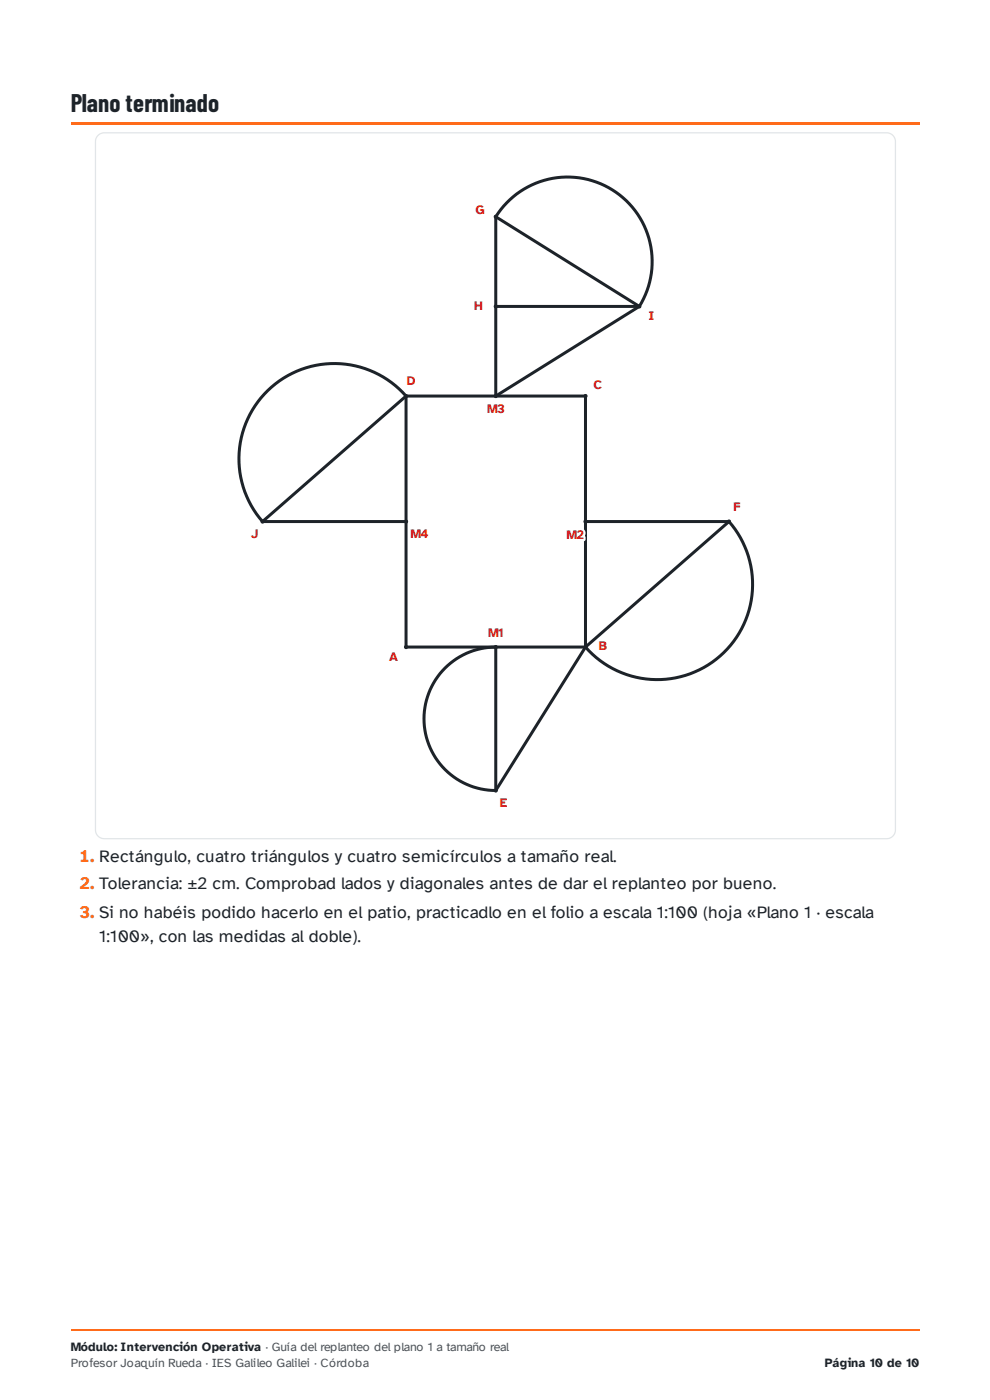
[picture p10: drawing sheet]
<svg xmlns="http://www.w3.org/2000/svg" width="210mm" height="297mm" viewBox="0 0 210 297" stroke-linecap="round" stroke-linejoin="round" font-family="sans-serif">
<defs><g id="words">
<text font-size="5.3" fill="#1d2329" x="15" y="23.8">Plano terminado</text>
<g font-size="3.7" fill="#ff6b1a">
<text x="16.8" y="182.8">1. Rectángulo, cuatro triángulos y cuatro semicírculos a tamaño real.</text>
<text x="16.8" y="188.6">2. Tolerancia: ±2 cm. Comprobad lados y diagonales antes de dar el replanteo por bueno.</text>
<text x="16.8" y="194.7">3. Si no habéis podido hacerlo en el patio, practicadlo en el folio a escala 1:100 (hoja «Plano 1 · escala</text>
</g>
<text font-size="3.7" fill="#1d2329" x="21" y="199.8">1:100», con las medidas al doble).</text>
<g font-size="2.7" fill="#fff">
<text x="100.8" y="45.4">G</text>
<text x="100.6" y="65.7">H</text>
<text x="137.5" y="67.9">I</text>
<text x="86.2" y="81.8">D</text>
<text x="125.8" y="82.5">C</text>
<text x="103.3" y="87.6">M3</text>
<text x="155.5" y="108.5">F</text>
<text x="53.2" y="114.1">J</text>
<text x="87" y="114.1">M4</text>
<text x="120.1" y="114.4">M2</text>
<text x="103.5" y="135.1">M1</text>
<text x="127" y="137.9">B</text>
<text x="82.5" y="140.2">A</text>
<text x="105.9" y="171.2">E</text>
</g>
<text font-size="2.7" fill="#d4161b" x="105.6" y="135.1">1</text>
<g font-size="2.6" fill="#1d2329">
<text x="15" y="286.5">Módulo: Intervención Operativa · Guía del replanteo del plano 1 a tamaño real</text>
<text x="174.9" y="290">Página 10 de 10</text>
</g>
<text font-size="2.6" fill="#4a535b" x="15" y="290">Profesor Joaquín Rueda · IES Galileo Galilei · Córdoba</text>
</g></defs>
<path d="M15.1 25.9h179.9v.6h-179.9z" fill="#ff6b1a"/>
<path d="M20.8 28.7l.6-.4 .7-.1h165.9a1.87 1.87 0 0 1 1.8 1.8v146.1a1.87 1.87 0 0 1-1.8 1.8h-165.9a1.87 1.87 0 0 1-1.9-1.8v-146.1l.2-.7z" fill="none" stroke="#e1e5e8" stroke-width=".26"/>
<g fill="none" stroke="#1d2329" stroke-width=".64">
<path d="M105.1 46a17.9 17.9 0 0 1 24.7-5.7 17.9 17.9 0 0 1 5.7 24.7M105.1 46v38l30.4-19M105.1 46l30.4 19M105.1 65h30.4M86.1 84a20.2 20.2 0 0 0-28.5-1.9 20.2 20.2 0 0 0-1.9 28.5M86.1 84v53.3h38M86.1 84h38v53.3M86.1 84l-30.4 26.6M55.7 110.6h30.4M124.1 110.6h30.5M154.6 110.6a20.2 20.2 0 0 1-1.9 28.6 20.2 20.2 0 0 1-28.6-1.9M154.6 110.6l-30.5 26.7"/>
<path d="M124.1 137.3l-19 30.4M94.3 141.7a15.2 15.2 0 0 1 10.8-4.4v30.4a15.2 15.2 0 0 1-14-9.4 15.2 15.2 0 0 1 3.2-16.6z"/>
</g>
<path d="M105.1 46l30.4 19zM105.1 84l30.4-19zM55.7 110.6l30.4-26.6zM124.1 137.3l30.5-26.7zM124.1 137.3l-19 30.4z" fill="#000"/>
<g fill="#1d2329">
<circle cx="86.1" cy="137.3" r=".44"/>
<circle cx="124.1" cy="137.3" r=".44"/>
<circle cx="124.1" cy="84" r=".44"/>
<circle cx="86.1" cy="84" r=".44"/>
<circle cx="105.1" cy="167.7" r=".44"/>
<circle cx="154.6" cy="110.6" r=".44"/>
<circle cx="105.1" cy="46" r=".44"/>
<circle cx="55.7" cy="110.6" r=".44"/>
<circle cx="105.1" cy="65" r=".44"/>
<circle cx="135.5" cy="65" r=".44"/>
<circle cx="105.1" cy="137.3" r=".44"/>
<circle cx="124.1" cy="110.6" r=".44"/>
<circle cx="105.1" cy="84" r=".44"/>
<circle cx="86.1" cy="110.6" r=".44"/>
</g>
<path d="M15.1 282.2h179.9" fill="none" stroke="#ff6b1a" stroke-width=".26"/>
<use href="#words"/>
</svg>
